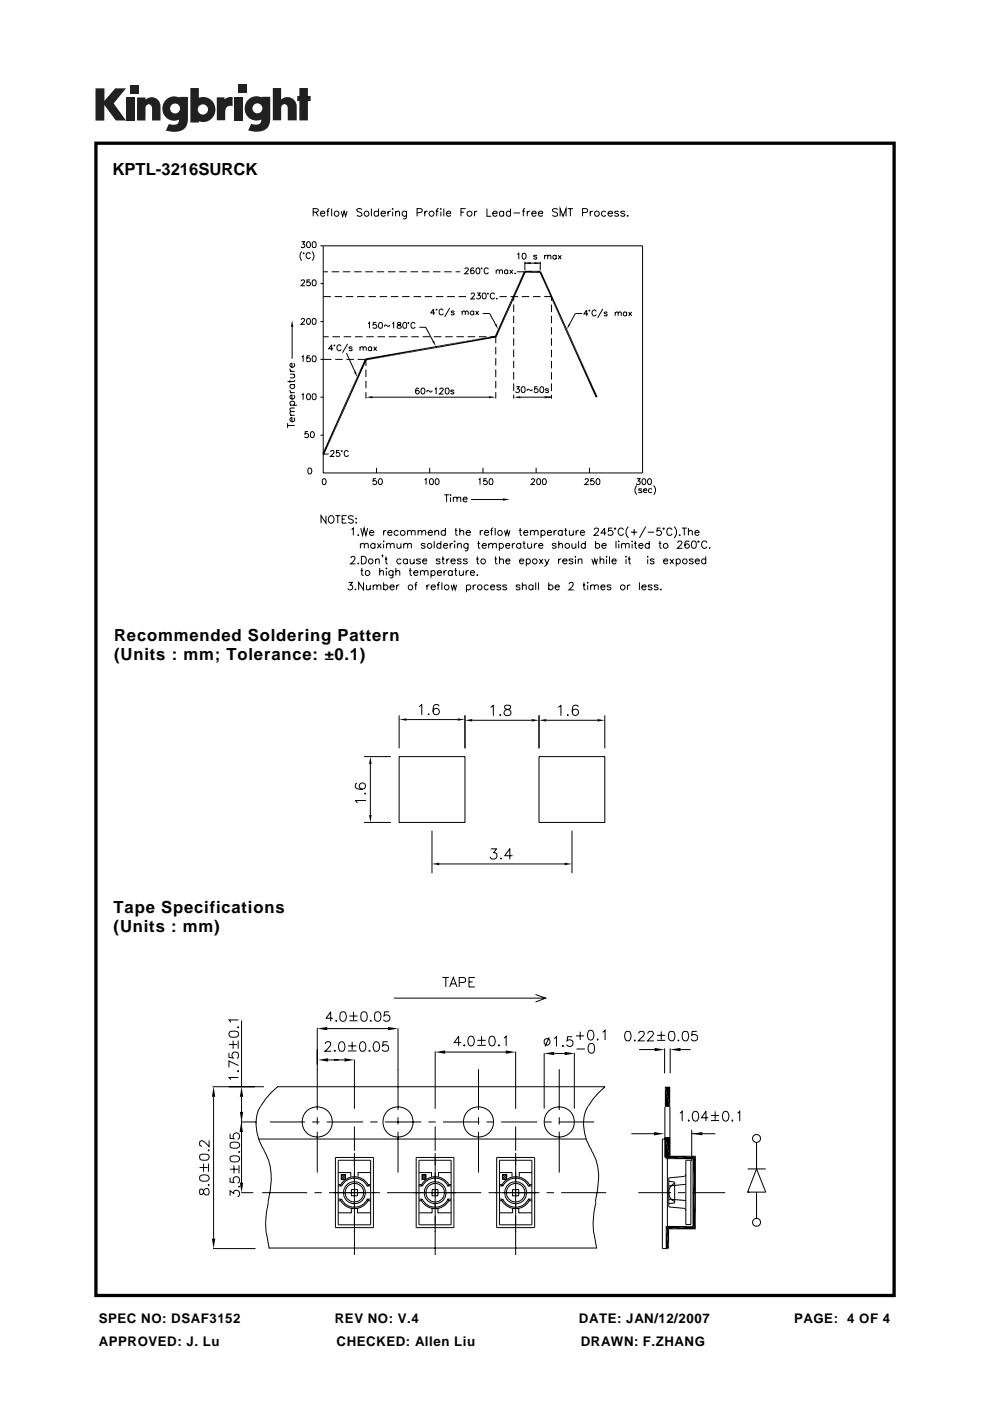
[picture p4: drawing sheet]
<svg xmlns="http://www.w3.org/2000/svg" width="210mm" height="297mm" viewBox="0 0 210 297" stroke-linecap="round" stroke-linejoin="round" font-family="sans-serif">
<defs><g id="words">
<g font-size="3.5">
<text x="23.9" y="37.1">KPTL-3216SURCK</text>
<text x="24.2" y="135.8">Recommended Soldering Pattern</text>
<text x="24.2" y="139.8">(Units : mm; Tolerance: ±0.1)</text>
<text x="24.1" y="193.6">Tape Specifications</text>
<text x="24.1" y="197.7">(Units : mm)</text>
</g>
<g font-size="2.8">
<text x="21" y="280.5">SPEC NO: DSAF3152</text>
<text x="71" y="280.5">REV NO: V.4</text>
<text x="122.8" y="280.5">DATE: JAN/12/2007</text>
<text x="168.4" y="280.5">PAGE: 4 OF 4</text>
<text x="21" y="285.3">APPROVED: J. Lu</text>
<text x="71.4" y="285.3">CHECKED: Allen Liu</text>
<text x="123.2" y="285.3">DRAWN: F.ZHANG</text>
</g>
</g></defs>
<path d="M20 30v245h170v-245zM20.7 30.7h168.6v243.6h-168.6z" fill="#000"/>
<g fill="#231f20">
<path d="M20.3 18.7h1.8v2.7l2.3-2.7h2.3l-2.6 3.2 2.6 3.6h-2.1l-2.5-3.3v3.4h-1.8z"/>
<path d="M26.7 20.7h1.8v4.8h-1.8z"/>
<path d="M49.7 20.6h1.8v4.9h-1.8z"/>
<path d="M27.7 18h1.8v1.8h-1.8z"/>
<path d="M50.6 17.9h1.8v1.8h-1.8z"/>
<path d="M29.1 20.7h1.8v.4a1.9 1.9 0 0 1 2.2-.3 1.9 1.9 0 0 1 .9 2v2.7h-1.7l-.1-2.6a.7 .7 0 0 0-.6-.8 .7 .7 0 0 0-.7 .8v2.6h-1.8z"/>
<path d="M46 20.6h1.6v.5a2.03 2.03 0 0 1 1.7-.5v1.9h-.2a1.12 1.12 0 0 0-1.3 1.3v1.7h-1.8z"/>
<path d="M57.9 18.7h1.7v2.4a1.98 1.98 0 0 1 2.3-.3 1.98 1.98 0 0 1 1 2v2.7h-1.9v-2.6a.7 .7 0 0 0-.7-.8 .7 .7 0 0 0-.7 .8v2.6h-1.7z"/>
<path d="M63.5 18.7h1.8v1.6h.6v1.1h-.6v4.1h-1.8v-4.1h-.4v-1.1h.4z"/>
<path d="M40.4 18.7v7.3h1.8v-.3a2.63 2.63 0 0 0 3.5-2.5 2.63 2.63 0 0 0-3.5-2.5v-2zM41.9 23.2a1.1 1.1 0 0 1 2.2 0 1.1 1.1 0 0 1-2.2 0z"/>
<path d="M35.4 21a2.56 2.56 0 0 0-.6 3.3 2.56 2.56 0 0 0 3.2 1.1 1.09 1.09 0 0 1-1.5 1l-.7-.1-.6 1.4a5.3 5.3 0 0 0 3.7-.2 2.68 2.68 0 0 0 1-2.4v-4.5h-1.9v.1l-.8-.2a2.45 2.45 0 0 0-1.8 .5zM36.1 23a1.05 1.05 0 0 1 2.1 0 1.05 1.05 0 0 1-2.1 0z"/>
<path d="M52.8 21a2.56 2.56 0 0 0-.6 3.3 2.56 2.56 0 0 0 3.2 1 1.09 1.09 0 0 1-1.5 1.1l-.6-.1-.7 1.4a5.3 5.3 0 0 0 3.8-.3 2.68 2.68 0 0 0 .9-2.4v-4.5h-1.8v.2l-.8-.3a2.45 2.45 0 0 0-1.9 .6zM53.5 23a1.05 1.05 0 0 1 2.1 0 1.05 1.05 0 0 1-2.1 0z"/>
</g>
<g fill="none" stroke="#000" stroke-width=".21">
<path d="M63.9 59.6l.1-.2 .4-.1 .2 .4-.8 .9h.9M64 51.2h.6l-.3 .5a.41 .41 0 0 1 .2 .7 .41 .41 0 0 1-.7-.1M64 53.3a1.28 1.28 0 0 0 0 1.9M64.3 53.7h.2v.1zM65.2 51.3a.36 .36 0 0 1 .6 .2l-.1 1a.62 .62 0 0 1-.7-.4 .62 .62 0 0 1 .2-.8zM65.8 59.3h-.7v.6a.44 .44 0 0 1 .7 0 .44 .44 0 0 1-.2 .7 .44 .44 0 0 1-.6-.3M65.8 53.9l-.1-.3a.59 .59 0 0 0-.8 .6 .59 .59 0 0 0 .8 .5l.1-.2M66.2 53.3a1.28 1.28 0 0 1 0 1.9M66.4 51.3a.41 .41 0 0 1 .6 .2v.8l-.1 .2h-.5l-.2-.5zM66.4 59.4l.3-.1a.71 .71 0 0 1 0 1.3h-.1a.82 .82 0 0 1-.2-1.2zM66.4 45l1-.1v-.5l-1-.2v1.7M67 45l.5 .9"/>
<path d="M68 45.2h.9v-.1a.5 .5 0 0 0-.8-.1 .5 .5 0 0 0 0 .7 .5 .5 0 0 0 .8-.1M68 52.1h68.3v48.2h-67.7v-48.2M68.6 57.6h1M69.3 44.8h.5M69.9 44.2l-.3 .1-.1 .2v1.4M70.3 44.2v1.7M70.3 57.6h1.6M72.4 44.8l.3 1.1 .3-1.1 .3 1.1 .3-1.1M72.7 57.6h1.6M75.1 57.6h1.6M76.8 44.4a.76 .76 0 0 0-1.1 0 .64 .64 0 0 0 .7 .6l.3 .2 .1 .4a.68 .68 0 0 1-1.1 0M77.5 57.6h1.6"/>
<path d="M78.8 44.2v1.7M79.9 57.6h1.6M80.3 45l-.5-.2a.54 .54 0 0 0-.5 .5 .54 .54 0 0 0 .6 .5l.4-.2M80.3 44.2v1.7M80.8 45.2h.9v-.3a.54 .54 0 0 0-.8 .1v.7l.6 .1 .2-.2M82.3 44.8v1.1M82.3 57.6h1.6M82.9 44.8a.51 .51 0 0 0-.6 .4M83.3 44.2v.2zM83.3 44.9v1M83.9 45.1l.4-.3 .4 .1v1M83.9 44.8v1.1"/>
<path d="M84.7 57.6h1.5M86.2 44.8v1.4l-.3 .2-.4-.1M86.2 45a.52 .52 0 0 0-.8-.1 .52 .52 0 0 0 0 .8 .52 .52 0 0 0 .8-.1M87.1 57.6h1.6M88.5 45.1h.3a.56 .56 0 0 0 .7-.6l-.3-.3h-.7v1.7M89.5 57.6h1.5M90.1 44.8v1.1M90.7 44.8l-.4 .1-.2 .3M91.8 57.6h1.6M92.4 44.8h.6M93.1 44.2l-.4 .1-.1 .2v1.4M93.5 44.2v.2z"/>
<path d="M93.5 44.9v1M94.1 44.2v1.7M94.2 57.6h1.6M94.7 45.2h.9a.46 .46 0 0 0-.5-.5 .46 .46 0 0 0-.4 .5v.2a.49 .49 0 0 0 .4 .5 .49 .49 0 0 0 .5-.3M96.6 57.6h1M97.8 45h.6M98.6 57.1l.3-.3h.2l.3 .4-.8 .8h.8M98.8 44.2h-1v1.7M100.5 57v-.1a.41 .41 0 0 0-.6 .1v.9a.4 .4 0 0 0 .6 .1 .4 .4 0 0 0-.1-.7 .4 .4 0 0 0-.6 .3M100.6 44.8v1.1M101.1 56.9a.36 .36 0 0 1 .6 .1l-.1 1a.62 .62 0 0 1-.7-.4 .62 .62 0 0 1 .2-.7zM101.2 44.8a.5 .5 0 0 0-.6 .4"/>
<path d="M102.1 56.9h.1v.1zM103.3 44.2v1.7h.9M103.6 57.1l-.1-.1a.59 .59 0 0 0-.9 .3 .59 .59 0 0 0 .7 .7l.3-.2M104.5 45.2h.9a.53 .53 0 0 0-.6-.3 .53 .53 0 0 0-.4 .6 .53 .53 0 0 0 .7 .4l.3-.3M105.2 57.5l.3-.3 .4 .1v.7M105.2 57.2v.8M105.9 57.5l.5-.3 .2 .3v.5M106.8 45l-.4-.2a.54 .54 0 0 0-.5 .5 .54 .54 0 0 0 .5 .6l.4-.3M106.8 44.8v1.1M107.7 57.4l-.2-.2-.5 .2a.42 .42 0 0 0 .1 .6 .42 .42 0 0 0 .6-.1M107.7 57.2v.8M108.1 57.2l.7 .8"/>
<path d="M108.3 45a.54 .54 0 0 0-.9 .2 .54 .54 0 0 0 .6 .6l.3-.2M108.3 44.2v1.7M108.8 57.2l-.7 .8M108.9 45.1h1.4M109.2 57.9v.1zM109.6 57.6h1.7M109.7 53.9l.3-.2v1.3M110.8 44.8h.5M110.9 53.7a.62 .62 0 0 1 .8 .5 .62 .62 0 0 1-.5 .8h-.1a.85 .85 0 0 1-.2-1.3zM111.3 55.8h3.3M111.3 55.5v1.8M111.4 44.2l-.3 .1-.1 .2v1.4"/>
<path d="M111.8 44.8v1.1M112.5 44.8l-.4 .1-.3 .3M112.8 45.2h.9a.46 .46 0 0 0-.4-.5 .46 .46 0 0 0-.5 .5v.2a.49 .49 0 0 0 .4 .5 .49 .49 0 0 0 .5-.3M113.8 54.3l-.2-.2-.4 .2 .6 .3v.3l-.4 .1-.2-.3M114.2 45.2h.9v-.1a.5 .5 0 0 0-.8-.1 .5 .5 0 0 0 0 .7 .5 .5 0 0 0 .8-.1M114.6 55.5v1.8M115.5 54.3l.3-.2 .3 .1 .1 .8M115.5 54.1v.9M116.2 54.3l.3-.2 .3 .1v.8M118 54.3a.39 .39 0 0 0-.6-.1 .39 .39 0 0 0 0 .6 .39 .39 0 0 0 .6-.1M118 54.1v.9M118.3 44.4l-.4-.2a.51 .51 0 0 0-.7 .4l.1 .3 .8 .2 .2 .5a.68 .68 0 0 1-1.1 0"/>
<path d="M118.4 54.1l.7 .9M118.8 45.9v-1.7l.6 1.7 .7-1.7v1.7M119.1 54.1l-.7 .9M120.4 44.2h1.1M121 44.2v1.7M123.6 45.1l.9-.1 .1-.2v-.4l-1-.2v1.7M125.2 44.8v1.1M125.8 44.8a.5 .5 0 0 0-.6 .4M128.5 45a.52 .52 0 0 0-.8-.1 .52 .52 0 0 0 0 .8 .52 .52 0 0 0 .8-.1M128.9 45.2h1a.53 .53 0 0 0-.7-.3 .53 .53 0 0 0-.3 .6 .53 .53 0 0 0 .7 .4l.3-.3M131.2 45a.5 .5 0 0 0-.8 0l.2 .2 .5 .2 .1 .2a.46 .46 0 0 1-.4 .3 .46 .46 0 0 1-.4-.3M132.5 45l-.3-.2-.5 .2v.1l.8 .3v.2a.5 .5 0 0 1-.8 0"/>
<path d="M133.1 45.8h.1zM61.5 78.2l.1 .3 .3 .2M61.5 79.3h1M61.5 78.7h1M62 69.3v6.8M62.2 79.3l.3 .4-.1 .3-.9 .1M62.3 77l.2 .5-.4 .4-.4-.1-.2-.5 .4-.3v.9M63.9 67.8l.2-.3h.3l.2 .4-.8 .9h.9M64 75.7l.3-.3v1.3M65.2 67.6a.36 .36 0 0 1 .6 .2v.3a.52 .52 0 0 1-.4 .7l-.2-.1-.2-.5zM65.8 75.4h-.7v.6a.44 .44 0 0 1 .7 0 .44 .44 0 0 1-.2 .7 .44 .44 0 0 1-.6-.3M66.4 67.6a.41 .41 0 0 1 .6 .2l.1 .3a.52 .52 0 0 1-.5 .7 .78 .78 0 0 1-.2-1.2z"/>
<path d="M66.4 75.5l.3-.1a.71 .71 0 0 1 0 1.3h-.1a.82 .82 0 0 1-.2-1.2zM68 76.2h2.3M68 68.2h.6M68 60.1h.6M68.6 71.4h1.1M68.6 62.9h1.6M70.5 71.4h1.6M70.6 73.9h-.9l.6-.8v1.3M70.8 73.2h.2v.1zM71 62.9h1.6M71.1 76.2h1.6M72.4 73.4l-.3-.3a.61 .61 0 0 0-.7 .7 .61 .61 0 0 0 .8 .5l.2-.2"/>
<path d="M72.9 71.4h1.6M73.4 62.9h1.5M73.5 76.2h1.6M73.5 74.9l1.8 3.9M73.7 72.9l-1.1 1.9M74.7 73.7l-.3-.2-.4 .2 .6 .3v.3l-.3 .1-.3-.2M75.3 71.4h1.6M75.7 62.9h1.6M75.9 76.2h1.7v1.4M76.4 73.8l.3-.3 .3 .1v.8M76.4 73.5v.9M77 73.8l.3-.3 .3 .1 .1 .8"/>
<path d="M77.6 78.4v1.6M77.7 71.4h1.6M78.1 68.6l.3-.2v1.2M78.2 62.9h1.5M78.8 73.7a.39 .39 0 0 0-.6 0 .39 .39 0 0 0 0 .6 .39 .39 0 0 0 .6-.1M78.8 73.5v.9M79.2 73.5l.7 .9M79.8 68.4h-.6v.5a.45 .45 0 0 1 .6 0 .45 .45 0 0 1 0 .6 .45 .45 0 0 1-.7-.1M79.9 73.5l-.7 .9M80.1 71.4h1.6M80.4 68.4a.4 .4 0 0 1 .7 .2v.5l-.2 .5a.63 .63 0 0 1-.7-.4 .63 .63 0 0 1 .2-.8zM80.5 62.9h1.6"/>
<path d="M82.5 71.4h1.6M82.6 68.9v.2l-.3 .1-.6-.3-.2 .4M82.9 62.9h1.6M83.2 68.6l.3-.2v1.2M84.4 68.4l-.1 .2 .2 .3a.5 .5 0 0 1 .5 .6h-.7v-.4l.7-.5-.2-.2zM84.9 71.4h1.6M85.3 62.9h1.6M85.6 68.4a.36 .36 0 0 1 .6 .2v.5l-.1 .5a.62 .62 0 0 1-.7-.4 .62 .62 0 0 1 .2-.8zM86.5 68.4h.2v.2zM87.3 71.4h1.5M87.7 62.9h1.6M88 68.6l-.2-.2a.61 .61 0 0 0-.7 .6 .61 .61 0 0 0 .8 .6l.1-.3"/>
<path d="M89 69.4h1.3l1.5 2.9M89.6 71.4h1.6M90.1 62.9h1.6M92 71.4h1.6M92.3 66.3h-.9l.6-.8v1.3M92.5 62.9h1.6M92.5 65.6h.2l-.1 .1zM94 65.8l-.2-.3a.61 .61 0 0 0-.7 .7 .61 .61 0 0 0 .7 .5l.2-.2M94.4 71.4h1.6M94.8 62.9h1.7M95.4 65.3l-1.1 1.9M96.3 66.1l-.2-.2-.4 .2 .6 .3v.3l-.4 .1-.2-.2"/>
<path d="M96.8 71.4h1.6M97.3 62.9h1.6M98 66.2l.3-.3 .3 .1 .1 .8M98 65.9v.9M98.7 66.2l.3-.3 .3 .1v.8M99.2 71.4h1.6M99.9 62.4l.2-.2h.4a.96 .96 0 0 1-.6 1.2h.8M100.5 66.1l-.4-.2-.4 .4 .2 .4 .3 .1 .3-.2M100.5 65.9v.9M100.9 65.9l.6 .9M101.2 62.1h.7l-.4 .5a.43 .43 0 0 1 .4 .4 .43 .43 0 0 1-.3 .4 .43 .43 0 0 1-.5-.3M101.5 65.9l-.6 .9"/>
<path d="M101.6 71.4h1.6M102.4 66.5h1.5l1.2 2.2M102.4 62.2a.62 .62 0 0 1 .8 .4 .62 .62 0 0 1-.5 .8 .82 .82 0 0 1-.3-1.2zM103.4 62.2h.2l-.1 .1zM104 71.4h1.2v1.4M104.9 62.4a.48 .48 0 0 0-.5-.3 .48 .48 0 0 0-.4 .5v.3a.52 .52 0 0 0 .6 .5l.3-.3M105.2 73.6v1.6M105.2 75.9v1.6M105.2 78.3v1.7M105.3 63.3h.1zM105.9 62.9h1.6M108.3 62.9h1.6"/>
<path d="M109 62.9v.9M109 64.6v1.5M109 66.9v1.6M109 69.3v1.6M109 71.7v1.6M109 74.1v1.6M109 76.5v1.6M109 78.9v1.6M110.7 62.9h1.6M113 62.9h1.6M115.4 62.9h1.6M117 62.9v.9"/>
<path d="M117 64.6v1.6M117 67v1.6M117 69.4v1.5M117 71.7v1.6M117 74.2v1.5M117 76.5v1.6M117 78.9v1.6M123.5 66.5h-1.5l-1.2 2.2M124.7 66.6h-.8l.5-.9v1.3M124.9 65.8h.2v.1zM126.5 66l-.3-.2a.62 .62 0 0 0-.7 .5 .62 .62 0 0 0 .6 .7l.4-.3M127.9 65.5l-1.1 1.9"/>
<path d="M128.8 66.3l-.2-.2-.4 .1v.2l.4 .2 .2 .2-.2 .2-.4-.2M130.5 66.4l.3-.3 .3 .1v.8M130.5 66.1v.9M131.1 66.4l.3-.3 .3 .1 .1 .8M132.9 66.3a.39 .39 0 0 0-.6 0 .39 .39 0 0 0 0 .6 .39 .39 0 0 0 .6-.1M132.9 66.1v.9M133.3 66.1l.7 .9M134 66.1l-.7 .9M61 90.2h1.5M61 89.7v1M61.5 82.7l.2 .5h.2M61.5 88h1"/>
<path d="M61.5 85.9h1.5M61.5 83.2h1M61.5 81.5h1M61.5 80.6v.5M61.7 85.9l-.2-.4 .1-.3 .2-.1 .6 .1 .1 .3-.2 .4M61.7 81.5a.49 .49 0 0 0-.1 .8 .49 .49 0 0 0 .8 0 .49 .49 0 0 0-.1-.8M62.3 88.5a.48 .48 0 0 1 .1 .8 .48 .48 0 0 1-.7 0 .48 .48 0 0 1 .1-.8h.1v.9M62.3 83.7a.48 .48 0 0 1 .1 .8 .48 .48 0 0 1-.7 0 .48 .48 0 0 1 .1-.8h.1v.9M62.5 87.3h-.9l-.1 .4 .3 .3M62.5 86.5h-.9l-.1 .4 .3 .4M62.5 80.5l-.1 .3-.2 .1h-1.2M64 83.7l.3-.2v1.3"/>
<path d="M65.2 83.5h.3a.69 .69 0 0 1 .3 .7 .69 .69 0 0 1-.4 .6l-.4-.6zM65.3 91.5h-.5l-.1 .6a.5 .5 0 0 1 .7 0v.5a.46 .46 0 0 1-.8 0M65.5 99.3a.62 .62 0 0 1 .7 .4 .62 .62 0 0 1-.4 .8l-.3-.1-.2-.2zM66 91.6a.36 .36 0 0 1 .6 .2v.8a.37 .37 0 0 1-.4 .2 .37 .37 0 0 1-.3-.2l-.1-.5zM66.4 83.5h.3a.68 .68 0 0 1 .4 .7 .68 .68 0 0 1-.5 .6 .82 .82 0 0 1-.2-1.3zM68 92.3h.6M68 84.2h.6M68.6 96.3h1.1M70.1 95.8l.3-.3h.2l.2 .4-.7 .9h.8M72 95.5h-.6l-.1 .6a.44 .44 0 0 1 .7 0 .44 .44 0 0 1-.1 .6 .44 .44 0 0 1-.6-.1M72.4 95.6h.2l-.1 .1zM73.9 95.8l-.3-.3a.6 .6 0 0 0-.6 .7 .6 .6 0 0 0 .7 .5l.2-.2"/>
<path d="M77.6 80.7v1.6M77.6 83.1v1.4M79 84.2h24.7M79.9 99.2v1.1M88.9 82.5l-.3-.2a.67 .67 0 0 0-.5 .6 .67 .67 0 0 0 .5 .6l.3-.2-.1-.5h-.5l-.2 .3M89.5 82.3a.62 .62 0 0 1 .7 .5 .62 .62 0 0 1-.4 .7h-.2a.85 .85 0 0 1-.1-1.2zM91.1 99.2v1.1M91.6 82.8l-.1 .2-.2 .1-.5-.3-.3 .4M92.2 82.5l.3-.2v1.2M93.3 82.6l.2-.3 .5 .2-.8 1h.9M94.6 82.3a.62 .62 0 0 1 .7 .5 .62 .62 0 0 1-.4 .7h-.1a.85 .85 0 0 1-.2-1.2zM96.3 82.9l-.3-.2-.4 .2 .6 .3v.3h-.4l-.2-.2"/>
<path d="M102.4 99.2v1.1M105.2 80.7v1.6M105.2 83.1v1.4M109 81.3v1.6M109 83.7v.8M109.5 82h.6l-.3 .5a.41 .41 0 0 1 .4 .4 .41 .41 0 0 1-.5 .3l-.3-.2M110.4 84.2h6.6M110.7 82a.62 .62 0 0 1 .8 .5 .62 .62 0 0 1-.5 .7h-.3l-.2-.5zM112.9 82.5l-.2 .3-.7-.3-.2 .4M113.7 99.2v1.1M114 82h-.6v.5a.43 .43 0 0 1 .6 .1 .43 .43 0 0 1-.1 .6 .43 .43 0 0 1-.6-.2M114.7 82a.62 .62 0 0 1 .7 .5 .62 .62 0 0 1-.4 .7h-.2a.85 .85 0 0 1-.1-1.2z"/>
<path d="M116.3 82.6v-.1h-.5v.2l.5 .2v.2l-.2 .1-.4-.1M117 81.3v1.6M117 83.7v.8M125 99.2v1.1M68.5 101.6a.36 .36 0 0 1 .6 .1l.1 .5-.2 .5a.62 .62 0 0 1-.7-.4 .62 .62 0 0 1 .2-.7zM69.1 109.3v1.6l-1-1.6v1.6M69.8 109.6a.7 .7 0 0 1 .9 0 .7 .7 0 0 1 0 1l-.3 .3a.78 .78 0 0 1-.8-.5 .78 .78 0 0 1 .2-.8zM71.1 109.3h1.1M71.6 109.3v1.6M72.6 110.1h.5M73.5 109.3h-.9v1.6h.9M74.4 118.3a.44 .44 0 0 1 .4-.4 .44 .44 0 0 1 .5 .4l-.3 .7-.6 .6h1"/>
<path d="M74.6 112.3l.3-.3v1.5M74.9 109.6a.58 .58 0 0 0-.5-.3 .58 .58 0 0 0-.5 .4l.3 .3 .5 .2 .3 .4-.4 .3-.7-.2M75.5 109.9v.1zM75.5 110.7v.2zM75.9 113.5h.2zM75.9 119.5h.2zM76.4 115.5l.4-.3 .4 .1 .1 1M76.4 115.2v1.1M76.5 112l.4 1.5 .3-1.5 .4 1.5 .4-1.5M76.7 118a.84 .84 0 0 1 1 .5 .84 .84 0 0 1-.5 1.1h-.5zM77.3 115.5l.2-.2a.37 .37 0 0 1 .6 .2v.8M78.4 112.9h.9l-.2-.4a.43 .43 0 0 0-.7 .2v.3l.3 .5 .6-.2"/>
<path d="M79.5 115.5a.51 .51 0 0 0-.7-.1 .51 .51 0 0 0 0 .7 .51 .51 0 0 0 .7-.1M79.5 115.2v1.1M79.7 118.8l.2-.2h.5v1M79.7 118.5v1.1M79.8 101.5h-.6l-.1 .5 .3-.1a.43 .43 0 0 1 .5 .3 .43 .43 0 0 1-.3 .5 .43 .43 0 0 1-.5-.2M80 115.2l.9 1.1M80.4 101.6a.36 .36 0 0 1 .6 .1l.1 .5-.2 .5a.62 .62 0 0 1-.7-.4 .62 .62 0 0 1 .2-.7zM80.9 115.2l-.9 1.1M81.2 117.8h-.2h.2l-.2 .3M81.3 114.8h.1zM81.4 112.5v1M81.4 115.3v1"/>
<path d="M81.7 118.5h.5M81.9 118v1.2l.1 .3 .2 .1M82 112.5a.5 .5 0 0 0-.6 .4M82 115.5l.4-.3 .3 .1 .1 1M82 115.2v1.1M82.2 112.9h.9a.48 .48 0 0 0-.7-.4 .48 .48 0 0 0-.1 .8l.3 .2 .5-.2M82.8 115.5l.4-.3 .3 .1 .1 1M84.2 115.2l.1 1 .4 .1 .3-.3M84.5 112.7l-.5-.2-.3 .1-.1 .5a.5 .5 0 0 0 .4 .4 .5 .5 0 0 0 .5-.2M85 115.2v1.1M85.1 118.7a.51 .51 0 0 0-.8-.1 .51 .51 0 0 0 0 .8 .51 .51 0 0 0 .8-.1M85.6 115.5l.2-.2a.37 .37 0 0 1 .7 .2v.8"/>
<path d="M85.6 115.2v1.1M86.4 112.8l.4-.3h.4l.1 1M86.4 118.7a.49 .49 0 0 0-.7-.1 .49 .49 0 0 0 0 .8 .49 .49 0 0 0 .7-.1M86.4 112.5v1M86.4 118.5v1.1M86.5 115.5l.3-.3 .4 .1 .1 1M87 118.5l.1 1 .4 .1 .3-.4M87.3 112.8l.3-.3h.4v1M87.8 118.5v1.1M88.7 112.8l.3-.3h.4l.1 1M88.7 112.5v1M89.2 118.7l-.3-.2-.5 .1-.1 .1 .8 .4 .1 .2a.46 .46 0 0 1-.4 .3 .46 .46 0 0 1-.5-.3"/>
<path d="M89.5 112.8l.3-.3h.4l.1 1M89.6 118.9h.9a.49 .49 0 0 0-.8-.3 .49 .49 0 0 0 .1 .9 .43 .43 0 0 0 .7-.2M90.1 101.7l.3-.2v1.2M90.2 115.5a.38 .38 0 0 0-.5-.3 .38 .38 0 0 0-.3 .4l.7 .2 .1 .2a.5 .5 0 0 1-.9 0M90.8 112.9h.9l-.2-.4a.43 .43 0 0 0-.6 .2l-.1 .3 .3 .5 .6-.2M91.3 101.6a.41 .41 0 0 1 .6 .1v.3a.52 .52 0 0 1-.4 .7 .78 .78 0 0 1-.2-1.1zM92.1 114.7v1.6M92.2 112.8l.4-.3h.4l.1 1M92.2 112.5v1M92.5 101.6a.36 .36 0 0 1 .6 .1v.5l-.2 .5a.62 .62 0 0 1-.7-.4 .62 .62 0 0 1 .3-.7zM93.3 118.7l-.2-.2-.5 .1-.1 .1 .8 .4v.2a.46 .46 0 0 1-.4 .3 .46 .46 0 0 1-.4-.3M93.5 115.5l-.5-.3-.4 .5 .3 .5 .3 .1 .3-.3"/>
<path d="M93.5 114.7v1.6M93.7 118.5h.6M93.9 118v1.2l.1 .3 .3 .1M94.1 115.7h.8a.48 .48 0 0 0-.7-.4 .48 .48 0 0 0-.1 .7l.3 .3 .5-.3M94.2 104.9h1M94.5 112.7a.51 .51 0 0 0-.8-.1 .51 .51 0 0 0 0 .8 .51 .51 0 0 0 .8-.1M94.5 112v1.5M94.7 104.9v1.5M94.8 118.5v1.1M95.3 118.5a.44 .44 0 0 0-.5 .4M95.5 104.9h.1zM95.5 115.2v1.1"/>
<path d="M95.6 105.4v1M95.6 118.9h1a.52 .52 0 0 0-.6-.4 .52 .52 0 0 0-.5 .6 .52 .52 0 0 0 .5 .5l.6-.3M96.1 115.2a.5 .5 0 0 0-.6 .5M96.1 105.7l.2-.3h.6v1M96.1 105.4v1M96.3 114.8h.2zM96.4 115.3v1M96.5 112.5h.5M96.7 112v1.2l.1 .3h.3M96.9 105.7l.2-.3h.5l.1 1M97 115.5l.4-.3 .4 .1 .1 1M97 115.2v1.1"/>
<path d="M97.5 112.8l.4-.3h.4l.1 1M97.5 112v1.5M97.8 118.7l-.3-.2-.4 .1-.1 .1 .7 .4 .1 .2a.43 .43 0 0 1-.4 .3 .43 .43 0 0 1-.4-.3M98.2 105.8h.9v-.1a.46 .46 0 0 0-.7-.1 .46 .46 0 0 0 0 .7 .46 .46 0 0 0 .7-.1M98.9 112.9h.9l-.2-.4a.43 .43 0 0 0-.7 .2l-.1 .3 .4 .5 .6-.2M99.1 118.7l-.3-.2-.4 .1-.1 .1 .7 .4 .1 .2a.47 .47 0 0 1-.4 .3 .47 .47 0 0 1-.4-.3M99.3 115.2l-.1 1.4-.2 .2-.4-.1M99.3 115.5a.51 .51 0 0 0-.8-.1 .51 .51 0 0 0 0 .7 .51 .51 0 0 0 .8-.1M99.9 105.9h6.8M101 118.5h.6M101.2 118v1.2l.1 .3 .3 .1M101.3 115.2h.5"/>
<path d="M101.5 114.7v1.3l.1 .2 .3 .1M101.5 101.7l.3-.2v1.2M101.9 112.5v1M102.2 115.7h1a.5 .5 0 0 0-.8-.4 .5 .5 0 0 0 .1 .9l.4 .1 .3-.3M102.4 112.5a.5 .5 0 0 0-.5 .4M102.7 112.9h1l-.2-.4a.43 .43 0 0 0-.7 .2v.6l.6 .2 .3-.2M103.2 101.5h-.5l-.1 .5a.44 .44 0 0 1 .7 0 .44 .44 0 0 1-.1 .7 .44 .44 0 0 1-.7-.2M103.7 115.5l.3-.3 .4 .1 .1 1M103.7 115.2v1.1M103.9 101.6a.6 .6 0 0 1 .7 .4 .6 .6 0 0 1-.5 .7l-.3-.2-.1-.5zM104 112.5h.5M104.5 115.5l.4-.3 .3 .1 .1 1"/>
<path d="M104.6 112h-.3l-.1 .3v1.2M104.9 118.5h.5M105 112v1.5M105.1 118v1.2l.1 .3 .3 .1M105.9 115.5l.5-.3 .4 .5-.3 .5-.3 .1-.3-.3M105.9 115.2v1.6M105.9 118.8a.57 .57 0 0 1 .8-.2l.1 1M105.9 118v1.6M107 112.5l.3 1 .3-1 .3 1 .3-1M107.2 115.7h.9a.48 .48 0 0 0-.7-.4 .48 .48 0 0 0-.1 .7l.3 .3 .5-.3M107.3 118.9h.9a.5 .5 0 0 0-.8-.3 .5 .5 0 0 0 .1 .9 .43 .43 0 0 0 .7-.2M108.7 115.2v1.1"/>
<path d="M109.2 115.2a.5 .5 0 0 0-.5 .5M110.1 112.5h.5M110.2 118.9h.9a.5 .5 0 0 0-.8-.3 .5 .5 0 0 0 .1 .9 .43 .43 0 0 0 .7-.2M110.3 112v1.2l.1 .3h.3M110.5 115.5a.51 .51 0 0 0-.8-.1 .51 .51 0 0 0 0 .7 .51 .51 0 0 0 .8-.1M110.5 115.2v1.1M110.9 115.2h.5M111.1 112.9h.9a.48 .48 0 0 0-.7-.4 .48 .48 0 0 0-.1 .8l.3 .2 .5-.2M111.1 114.7v1.3l.1 .2 .3 .1M111.6 118.7l.1-.1a.5 .5 0 0 1 .7 .1 .5 .5 0 0 1-.1 .7 .5 .5 0 0 1-.7-.1M111.6 118.5v1.6M111.9 115.2v.8a.37 .37 0 0 0 .6 .2l.3-.2"/>
<path d="M112.5 112.8l.4-.3h.4v1M112.5 112.5v1M112.7 101.8l.2-.3h.3l.2 .4-.8 .8h.9M112.8 115.2v1.1M113.3 112.8l.4-.3h.3l.1 1M113.3 115.2v1.1M114 115.2l-.4 .1-.3 .4M114 101.6a.41 .41 0 0 1 .6 .1l.1 .3a.52 .52 0 0 1-.5 .7 .78 .78 0 0 1-.2-1.1zM114.3 115.7h.8a.48 .48 0 0 0-.7-.4 .48 .48 0 0 0-.1 .7l.3 .3 .5-.3M114.4 118.5l.8 1.1M114.8 112.7l.2-.2 .5 .1a.59 .59 0 0 1-.1 .9h-.5l-.1-.2M114.8 112.5v1.5"/>
<path d="M115.2 118.5l-.8 1.1M115.2 101.6a.36 .36 0 0 1 .6 .1l.1 .5-.2 .5a.62 .62 0 0 1-.7-.4 .62 .62 0 0 1 .2-.7zM115.5 118.5l.5 1.1 .5-1.1M116 119.6l-.3 .4-.2 .1M116.1 112.9h.9l-.1-.3-.5-.1a.59 .59 0 0 0-.1 1h.5l.2-.2M117.5 112.5v1M118 115.5a.38 .38 0 0 0-.5-.3 .38 .38 0 0 0-.3 .4l.7 .2 .1 .2a.5 .5 0 0 1-.9 0M118.1 112.5a.5 .5 0 0 0-.6 .4M118.5 118.5v1.1M118.5 115.5l.3-.3 .4 .1 .1 1M118.5 114.7v1.6M119.1 118.5a.44 .44 0 0 0-.6 .4"/>
<path d="M119.3 112.7l-.3-.2-.5 .1a.59 .59 0 0 0 .1 .9h.5l.2-.2M119.3 112.5v1M119.3 118.9h1a.52 .52 0 0 0-.6-.4 .52 .52 0 0 0-.5 .6 .52 .52 0 0 0 .5 .5l.6-.3M119.7 112.5h.6M120 112v1.5h.3M120.8 112.5v1h.5l.3-.3M121.3 115.2v.8a.37 .37 0 0 0 .6 .2l.2-.2M121.5 118.7l-.3-.2-.4 .1-.1 .1 .7 .4 .1 .2a.46 .46 0 0 1-.4 .3 .46 .46 0 0 1-.4-.3M121.6 112.5v1M122.1 118v.1zM122.1 118.6v1M122.1 115.2v1.1"/>
<path d="M122.2 112.5v1M122.6 118.8a.57 .57 0 0 1 .8-.2v1M122.6 118.5v1.1M122.7 114.7v1.6M122.8 112.5a.5 .5 0 0 0-.6 .4M123.1 112.9h.9l-.2-.4a.43 .43 0 0 0-.7 .2l.1 .7 .5 .1 .3-.2M124.1 101.8l.2-.3h.3l.2 .4-.8 .8h.9M124.1 115.5l-.4-.3-.4 .5 .3 .5 .3 .1 .2-.3M124.1 114.7v1.6M125.5 118.5l.4 1.1 .2-1.1 .3 1.1 .3-1.1M125.9 101.5h-.5l-.1 .5 .2-.1a.43 .43 0 0 1 .5 .3 .43 .43 0 0 1-.2 .5 .43 .43 0 0 1-.6-.2M126.1 112.3l.3-.3 .5 .1v.2l-.2 .5-.7 .7h1"/>
<path d="M126.3 115.5a.49 .49 0 0 1 .7-.1 .49 .49 0 0 1 0 .7 .49 .49 0 0 1-.7-.1M126.3 114.7v1.6M126.6 101.6a.36 .36 0 0 1 .6 .1v.3a.52 .52 0 0 1-.4 .7h-.2l-.2-.5zM127.3 118.8l.2-.2h.5l.1 1M127.3 118v1.6M127.7 115.7h.9a.5 .5 0 0 0-.8-.4 .5 .5 0 0 0 .1 .9l.3 .1 .4-.3M128.6 113h-1.1l.7-1v1.5M128.7 118v.1zM128.7 118.6v1M129.3 118v1.6M129.8 118.9h.9a.52 .52 0 0 0-.6-.4 .52 .52 0 0 0-.4 .6 .52 .52 0 0 0 .5 .5l.5-.3M129.9 112h-.8l-.1 .6a.57 .57 0 0 1 .9-.1 .57 .57 0 0 1-.1 .9 .57 .57 0 0 1-.8-.2"/>
<path d="M130.3 112h.3v.1l-.3 .1zM130.7 114.7v1.6M131.2 114.8h.1zM131.2 115.3v1M131.8 115.5l.2-.2a.37 .37 0 0 1 .7 .2v.8M131.8 115.2v1.1M132.2 112.3l-.2-.3a.72 .72 0 0 0-.9 .8 .72 .72 0 0 0 1 .6l.1-.3M132.7 115.5l.3-.3 .4 .1 .1 1M132.8 118v.1zM132.8 118.6v1M133.2 118.5h.5M133.3 111.7a1.65 1.65 0 0 0 0 2.3"/>
<path d="M133.5 118v1.2v.3l.3 .1M133.8 112.8h1.4M134 114.8h.1zM134.1 115.3v1M134.5 115.2h.5M134.5 112.2v1.3M134.7 114.7v1.3l.1 .2 .3 .1M135.1 102.9a1.32 1.32 0 0 0 0 2M135.1 101.5h.6l-.3 .5a.42 .42 0 0 1 .4 .4 .42 .42 0 0 1-.4 .4 .42 .42 0 0 1-.4-.3M135.5 115.7h.9a.49 .49 0 0 0-.7-.4 .49 .49 0 0 0-.2 .7l.4 .3 .5-.3M136.1 103.8l-.2-.2-.4 .1v.2l.6 .3-.2 .3-.4-.2M136.3 101.6a.36 .36 0 0 1 .6 .1l.1 .5-.2 .5a.62 .62 0 0 1-.7-.4 .62 .62 0 0 1 .2-.7z"/>
<path d="M136.5 103.9h.7a.37 .37 0 0 0-.5-.3 .37 .37 0 0 0-.2 .5l.2 .3 .5-.1M137 111.7l-1.4 2.3M137.4 118v.1zM137.4 112.8h1.3M137.4 118.6v1M137.5 101.6a.36 .36 0 0 1 .6 .1l.1 .3a.52 .52 0 0 1-.5 .7h-.2l-.2-.5zM137.7 115.5l-.5-.3-.4 .5 .3 .5 .3 .1 .3-.3M137.7 114.7v1.6M138.3 103.8a.4 .4 0 0 0-.6-.1 .4 .4 0 0 0 0 .6 .4 .4 0 0 0 .6 0M138.6 102.9a1.32 1.32 0 0 1 0 2M138.7 118.7v-.1l-.3-.1-.4 .1-.1 .1 .8 .4v.2a.43 .43 0 0 1-.4 .3 .43 .43 0 0 1-.4-.3M139.7 115.2h.6"/>
<path d="M140 114.7v1.3v.2l.3 .1M140.1 112h-.7l-.1 .6a.56 .56 0 0 1 .9 0 .56 .56 0 0 1-.1 .9h-.7l-.1-.3M140.6 112h.3v.1l-.3 .1zM140.8 118.9h.8a.49 .49 0 0 0-.8-.3 .49 .49 0 0 0 .2 .9 .43 .43 0 0 0 .6-.2M142.1 118.5l.8 1.1M142.6 112.3a.58 .58 0 0 0-.7-.4 .58 .58 0 0 0-.5 .6v.4a.58 .58 0 0 0 .5 .6 .58 .58 0 0 0 .7-.4M142.9 118.5l-.8 1.1M143 111.7a1.57 1.57 0 0 1 0 2.3M143.4 118.7a.49 .49 0 0 1 .7-.1 .49 .49 0 0 1 0 .8 .49 .49 0 0 1-.7-.1M143.4 118.5v1.6M143.8 115.1l.1-.3a.52 .52 0 0 1 .7 .2l-.2 .5-.7 .8h1M144.1 113.5h.2z"/>
<path d="M144.6 112h1.1M145.1 112v1.5M146 112.8l.4-.3h.4v1M146 112v1.5M146.1 114.9v-.1a.57 .57 0 0 0-.8 .2v.3a.61 .61 0 0 0 .5 1 .48 .48 0 0 0 .4-.5 .48 .48 0 0 0-.4-.5 .48 .48 0 0 0-.5 .5M146.9 114.8a.57 .57 0 0 1 .7 .2v1a.5 .5 0 0 1-.4 .3 .5 .5 0 0 1-.5-.3 1.23 1.23 0 0 1 .2-1.2zM147 118.7l-.3-.2-.4 .1-.1 .1 .7 .4 .1 .2a.46 .46 0 0 1-.4 .3 .46 .46 0 0 1-.4-.3M147.4 112.9h.9a.49 .49 0 0 0-.7-.4 .49 .49 0 0 0-.2 .8l.4 .2 .5-.2M147.4 118.9h1a.52 .52 0 0 0-.6-.4 .52 .52 0 0 0-.5 .6 .52 .52 0 0 0 .5 .5l.6-.3M148 114.8h.3v.1h-.3zM149.7 118.7a.49 .49 0 0 0-.7-.1 .49 .49 0 0 0 0 .8 .49 .49 0 0 0 .7-.1M149.7 118v1.6"/>
<path d="M149.9 115.1a.58 .58 0 0 0-.6-.4 .58 .58 0 0 0-.5 .6l.1 .6a.54 .54 0 0 0 .5 .4 .54 .54 0 0 0 .5-.4M150.5 116.2h.1zM73.9 123.5h.8l-.4 .6a.52 .52 0 0 1 .5 .4 .52 .52 0 0 1-.4 .6 .52 .52 0 0 1-.6-.4M75.3 125h.2zM76.5 121h.5M76.7 120.4v1.3l.1 .2 .3 .1M77.1 123.5v1.6l-1-1.6v1.6M77.7 124l.1 1 .4 .1 .3-.4M78.5 124v1.1M79.2 124.3l.2-.2h.5v1M79.2 124v1.1M79.9 124.3l.3-.2h.5l.1 1"/>
<path d="M80.5 121.3l.4-.3 .4 .1v.9M80.5 120.4v1.6M81.4 124.2a.51 .51 0 0 1 .7-.1 .51 .51 0 0 1 0 .8 .51 .51 0 0 1-.7-.1M81.4 123.5v1.6M81.9 120.5h.1zM82 121.1v.9M82.7 124.4h.9a.52 .52 0 0 0-.5-.4 .52 .52 0 0 0-.5 .6 .52 .52 0 0 0 .5 .5l.5-.3M83.4 121l-.1 1.4-.6 .1M83.4 121.2l-.4-.2a.51 .51 0 0 0-.5 .5 .51 .51 0 0 0 .5 .5l.4-.2M84 121.3l.2-.2a.37 .37 0 0 1 .6 .2v.7M84 120.4v1.6M84.1 124v1.1"/>
<path d="M84.7 124a.44 .44 0 0 0-.6 .4M86.8 121h.5M87 120.4v1.3l.1 .2 .3 .1M87.8 121.4h.8v-.1a.49 .49 0 0 0-.7-.1 .49 .49 0 0 0 0 .7 .49 .49 0 0 0 .7-.1M87.9 124h.6M88.5 123.5l-.3 .1v1.5M89.2 121.3l.2-.2a.37 .37 0 0 1 .6 .2v.7M89.2 121v1M90 121.3l.4-.3 .3 .1 .1 .9M90.5 124v1.1M91.1 124a.44 .44 0 0 0-.6 .4M91.4 124.4h.9a.5 .5 0 0 0-.8-.3 .5 .5 0 0 0 .1 .9 .48 .48 0 0 0 .7-.2"/>
<path d="M91.4 121.2l.4-.2a.52 .52 0 0 1 .5 .5 .52 .52 0 0 1-.5 .5l-.4-.2M91.4 121v1.5M92.7 124h.5M92.8 121.4h.8l-.2-.4-.6 .2v.4l.3 .4 .5-.2M93.3 123.5l-.3 .1-.1 .2v1.3M93.7 123.5v1.6M94.2 121v1M94.8 121a.5 .5 0 0 0-.6 .4M95.7 124l.3 1.1 .3-1.1 .3 1.1 .3-1.1M95.9 121.2l-.3-.2a.52 .52 0 0 0-.5 .5 .52 .52 0 0 0 .5 .5l.3-.2M95.9 121v1M96.4 121h.5"/>
<path d="M96.6 120.4l.1 1.5 .3 .1M97.4 121l.1 .9 .4 .1 .4-.3M98.3 121v1M98.9 121v1M98.9 124.2l.4-.2a.44 .44 0 0 1 .6 .4l-.1 .3-.4 .4-.5-.3M98.9 124v1.6M99.4 121a.5 .5 0 0 0-.5 .4M99.8 121.4h.8v-.3l-.2-.1-.6 .2v.4l.3 .4 .5-.2M100.4 124v1.1M101 124a.49 .49 0 0 0-.6 .4M101.1 121.9h.2zM103.6 124.2l-.2-.1a.5 .5 0 0 0-.6 .1 .5 .5 0 0 0 .1 .7 .5 .5 0 0 0 .7-.1"/>
<path d="M104 124.4h.9a.5 .5 0 0 0-.8-.3 .5 .5 0 0 0 .1 .9 .43 .43 0 0 0 .7-.2M106.2 124.2l-.3-.2-.5 .1v.1v.2l.7 .2 .1 .2a.46 .46 0 0 1-.4 .3 .46 .46 0 0 1-.4-.3M107.5 124.2l-.3-.2-.5 .1-.1 .1 .1 .2 .7 .2 .1 .2a.46 .46 0 0 1-.5 .3 .46 .46 0 0 1-.4-.3M110.3 124.2l-.3-.2-.5 .1v.1v.2l.7 .2 .1 .2a.46 .46 0 0 1-.4 .3 .46 .46 0 0 1-.4-.3M110.8 124.3l.2-.2h.5l.1 1M110.8 123.5v1.6M113 124.2a.49 .49 0 0 0-.7 0 .49 .49 0 0 0 0 .7 .49 .49 0 0 0 .7-.1M113 124v1.1M113.6 123.5v1.6M114.2 123.5v1.6M116.4 124.2a.51 .51 0 0 1 .7-.1 .51 .51 0 0 1 0 .8 .51 .51 0 0 1-.7-.1M116.4 123.5v1.6"/>
<path d="M117.7 124.4h.9a.52 .52 0 0 0-.5-.4 .52 .52 0 0 0-.5 .6 .52 .52 0 0 0 .5 .5l.5-.3M120.7 123.9l.4-.4 .5 .2v.3l-.3 .5-.7 .6h1.1M123.6 124h.5M123.9 123.5v1.2v.3l.3 .1M124.6 123.5v.1zM124.6 124.1v1M125.3 124.3a.57 .57 0 0 1 .7-.2l.1 1M125.3 124v1.1M126.1 124.3l.2-.2h.5l.1 1M127.4 124.4h.9l-.1-.3h-.5l-.3 .5 .4 .5 .5-.3M129.6 124.2l-.1-.1-.2-.1-.5 .1v.1v.2l.8 .3-.1 .3a.5 .5 0 0 1-.7-.2M133.1 124v1.1"/>
<path d="M133.7 124a.49 .49 0 0 0-.6 .4M135.6 123.5v1.6M136.1 124.4h.9a.52 .52 0 0 0-.5-.4 .52 .52 0 0 0-.5 .6 .52 .52 0 0 0 .5 .5l.5-.3M138.3 124.2l-.3-.2-.5 .1v.1v.2l.7 .2 .1 .2a.43 .43 0 0 1-.4 .3 .43 .43 0 0 1-.4-.3M139.6 124.2l-.3-.2-.5 .1v.1v.2l.7 .2 .1 .2a.47 .47 0 0 1-.4 .3 .47 .47 0 0 1-.4-.3M140.1 125h.2zM84.7 151.7v7M86.2 152.6h10.8M89 149.8l.5-.4v2.1M90.9 151.3l.1 .1-.1 .1zM93.1 149.7a.64 .64 0 0 0-.6-.3 .64 .64 0 0 0-.6 .4 1.65 1.65 0 0 0 .3 1.6 .67 .67 0 0 0 .9-.2 .67 .67 0 0 0-.4-1 .67 .67 0 0 0-.8 .6M98.6 151.7v7"/>
<path d="M100.2 152.7h12.6M104.1 149.9l.5-.4v2.2M106.1 151.5l.1 .1-.1 .1zM107.1 149.6a.47 .47 0 0 0 .2 .7 .78 .78 0 0 1 .9 .4 .78 .78 0 0 1 0 .9 .87 .87 0 0 1-1.3-.3 .88 .88 0 0 1 1.1-1 .44 .44 0 0 0 .2-.7zM114.3 151.7v7M115.9 152.7h10.8M118.5 149.9l.5-.4v2.2M120.3 151.6h.2l-.1 .1zM122.6 149.8a.64 .64 0 0 0-.6-.3 .64 .64 0 0 0-.5 .4 1.65 1.65 0 0 0 .2 1.7 .67 .67 0 0 0 1-.3 .67 .67 0 0 0-.5-.9 .67 .67 0 0 0-.8 .6M128.3 151.7v7M75.7 166.1a.64 .64 0 0 0-.4 .6 .64 .64 0 0 0 .5 .5 1.65 1.65 0 0 0 1.6-.2 .67 .67 0 0 0-.3-1 .67 .67 0 0 0-.9 .5 .67 .67 0 0 0 .6 .8M77.2 174.4h5.7"/>
<path d="M77.2 160.4h5.7M77.4 168.2l.1 .1-.1 .1zM77.5 169.7h-2.1l.4 .5M78.6 162v10.8M84.7 160.4h13.9v14h-13.9zM91.6 176.1v9M104.2 180h1.1l-.6 .8a.69 .69 0 0 1 .7 .8 .69 .69 0 0 1-.9 .5l-.3-.1-.2-.3M114.3 160.4h14v14h-14zM121.3 176.1v9M93.2 183.2h26.5M106.2 181.9l.2 .1-.2 .1zM108.6 181.4h-1.5l1-1.4v2.1"/>
<path d="M48.7 218.9l.2-.2h1.3a.66 .66 0 0 1 .4 .6 .66 .66 0 0 1-.4 .6 1.82 1.82 0 0 1-1.5-.3l-.1-.2zM50.4 217.8h.2l-.1 .1zM50.6 216.2h-2l.3 .6M51.2 216.4v14M67.3 217.9v17.4M69.4 218.1h12.9M70.6 215.9h-1.4l.9-1.4v2M71.2 216.4h.2l-.1 .1zM72.4 214.6a.72 .72 0 0 1 .9 .3 1.28 1.28 0 0 1-.4 1.6l-.5-.1a1.54 1.54 0 0 1 0-1.8zM74.1 215.4h1.7M74.1 216.4h1.7M75 214.5v1.7"/>
<path d="M76.8 214.6a.72 .72 0 0 1 1 .3 1.28 1.28 0 0 1-.5 1.6l-.5-.1a1.54 1.54 0 0 1 0-1.8zM78.6 216.4h.1v.1zM79.7 214.6a.72 .72 0 0 1 1 .3 1.28 1.28 0 0 1-.5 1.6l-.5-.1a1.54 1.54 0 0 1 0-1.8zM82.5 214.5h-.9l-.1 .9a.72 .72 0 0 1 1 0 .72 .72 0 0 1-.1 1.1 .72 .72 0 0 1-1.1-.3M83.6 211.6h32.1M84.4 218v17.3M93.8 207.2h1.4M94.6 207.2v2.1M95.4 209.3l.8-2.1 .7 2.1M95.7 208.6h.9M97.4 208.3h.9l.4-.2v-.7l-.4-.2h-.9v2.1M99.5 208.2h.7"/>
<path d="M99.5 219.8a.6 .6 0 0 1 1 .3 1.06 1.06 0 0 1-.7 1.7 1.31 1.31 0 0 1-.3-2zM100.7 207.2h-1.2v2.1h1.2M102.1 219.7v1.8M104 219.8a.6 .6 0 0 1 .9 .3 1.06 1.06 0 0 1-.6 1.7 1.31 1.31 0 0 1-.3-2zM113.6 210.9l2.1 .7-2.1 .9M116.5 219.9l-.9 2M121.3 219.8h-.9l-.1 .9a.72 .72 0 0 1 1.1 0 .72 .72 0 0 1-.2 1.1 .72 .72 0 0 1-1-.3M122.2 219.6h1.7M123.1 218.7v1.8M124.9 218.6a.6 .6 0 0 1 .9 .3 1.06 1.06 0 0 1-.6 1.6 1.31 1.31 0 0 1-.3-1.9zM127.8 218.9l.5-.5v2.1M132.8 218.7a.72 .72 0 0 1 .9 .3 1.06 1.06 0 0 1-.6 1.7 1.31 1.31 0 0 1-.3-2z"/>
<path d="M135.5 219.2a.57 .57 0 0 1 .6-.5 .57 .57 0 0 1 .5 .5l-.2 .5-1 1h1.4M137.4 219.2a.6 .6 0 0 1 .6-.5 .6 .6 0 0 1 .6 .5l-1.3 1.5h1.4M139.4 219.5h1.7M140.3 218.7v1.7M142.1 218.7a.72 .72 0 0 1 .9 .3 1.06 1.06 0 0 1-.6 1.7 1.31 1.31 0 0 1-.3-2zM145 218.7a.72 .72 0 0 1 .9 .3 1.06 1.06 0 0 1-.6 1.7 1.31 1.31 0 0 1-.3-2zM147.8 218.7h-1l-.1 .8a.72 .72 0 0 1 1.1 0 .72 .72 0 0 1-.2 1.1 .72 .72 0 0 1-1-.3M45.1 230.4h10.9M45.3 232.5v30.1M48.6 223.2v1l.9 .1a.71 .71 0 0 1-.2-.8 .71 .71 0 0 1 .7-.4 .69 .69 0 0 1 .6 .5 .69 .69 0 0 1-.4 .8M48.6 221.5h1.7M49.5 220.6v1.8"/>
<path d="M50.5 227v.2l-.1-.1zM50.5 220.6v1.8M50.6 228.5h-2l.3 .4M50.6 225.9l-2-.9v1.3M51.2 237.9h3.2M51.2 232.5v5.3M51.2 237.9v14M55.3 234.6a8.9 8.9 0 0 0 0 7.9l.7 1.4M57.3 237.9h7.4M58.8 230.4h69.5M58.9 230.4l-2.6 2.6-1 1.5M66.2 237.9h1.6"/>
<path d="M67.3 236.9v1.5M67.3 240v8.6M69 221.3a.57 .57 0 0 1 .6-.5 .57 .57 0 0 1 .5 .5l-.5 .9-.7 .7h1.4M69.3 237.9h7.7M69.6 224.7h3.4M70.9 222.8l.1-.1 .1 .1zM72.1 221a.6 .6 0 0 1 .9 .3 .98 .98 0 0 1-.6 1.6 1.04 1.04 0 0 1-.5-1.6zM73.8 221.8h1.8M73.8 222.8h1.8M74.7 220.9v1.7M75.2 224.7v10.4M75.2 238.8v5.2"/>
<path d="M76.5 221a.6 .6 0 0 1 1 .3 .98 .98 0 0 1-.7 1.6 1.04 1.04 0 0 1-.4-1.6zM78.3 222.8l.1-.1 .1 .1zM78.6 237.9h1.5M79.4 221a.6 .6 0 0 1 1 .3 .98 .98 0 0 1-.7 1.6 1.04 1.04 0 0 1-.4-1.6zM81.6 237.9h7.7M82.2 220.9h-.9l-.1 .9a.71 .71 0 0 1 1-.1 .71 .71 0 0 1-.1 1.1 .71 .71 0 0 1-1-.3M84.4 236.9v1.5M84.4 240v8.6M90.9 237.9h1.5M92.3 222.9v12.2M92.3 238.8v5.2M94 237.9h7.7"/>
<path d="M94.4 223.1h12.8M97.8 221h-1.5l1-1.3v2.1M98.5 221.5l.1 .1-.1 .2-.2-.2zM101.3 220.6h1.7M101.3 221.6h1.7M101.5 226.7v8.6M101.5 236.9v1.5M101.5 240v8.6M103.2 237.9h1.5M105.7 221.6l.1-.1 .1 .1-.1 .2zM106.3 237.9h7.6M106.9 220.1l.5-.4v2.1"/>
<path d="M109.4 222.9v12.2M109.4 238.8v5.2M115.4 223.3v11.7M115.5 237.9h1.5M117.6 220.2l.4-.4v2.1M117.6 223.4h2.1M118.6 237.9h7.4M118.6 226.7v8.6M118.6 236.9v1.5M118.6 240v8.6M119.4 221.6l.1 .2-.1 .1zM121.8 223.2v11.8"/>
<path d="M122.3 222.4h1.8M124.7 234.6a8.9 8.9 0 0 0 0 7.9l.8 1.4M125 221.3a.65 .65 0 0 1 1 .3l.1 .5a.86 .86 0 0 1-.8 1.2 1.31 1.31 0 0 1-.3-2zM126.7 220.3l.2 .1-.2 .1zM128.3 230.4l-1.3 1.3-1.2 1.3-1 1.5M134.6 220.6h.1l-.1 .1zM135.6 222.5h3.2M139.4 220.6h1.7M141 222.3v5.3M141 234.7v10.7M142.1 234.7v10.7M142.1 222.3v5.3"/>
<path d="M143.8 220.6h.2l-.1 .1zM144.2 236l.5-.4v2.1M144.3 222.5h2.2M146.1 237.5l.1 .1-.1 .1zM146.7 239.5v6.7M147.1 235.7a.6 .6 0 0 1 1 .3 1.06 1.06 0 0 1-.7 1.7 1.31 1.31 0 0 1-.3-2zM150.2 237h-1.4l.9-1.4v2.1M150.8 236.5h1.7M150.8 237.6h1.7M151.7 235.6v1.8M153.5 235.7a.6 .6 0 0 1 1 .3 1.06 1.06 0 0 1-.7 1.7 1.31 1.31 0 0 1-.3-2zM155.2 237.6l.2-.1v.1v.1z"/>
<path d="M156.4 236l.5-.4v2.1M42.3 247.5h1.8M42.4 252.2a.84 .84 0 0 0 .2 1.1l.5-.3a.75 .75 0 0 1 .2-.8 .75 .75 0 0 1 .9-.1 .69 .69 0 0 1 .2 .9 .69 .69 0 0 1-.9 .3l-.5-1.1-.2-.1zM42.4 249.4a1.31 1.31 0 0 1 2 .3l-.2 .4a1.54 1.54 0 0 1-1.8 0zM42.4 244.9l.8-.2 .8 .1a.66 .66 0 0 1 .4 .5 .66 .66 0 0 1-.4 .6 1.91 1.91 0 0 1-1.6-.2zM43.2 246.7v1.7M44.2 251.2h.2l-.2 .1zM44.2 243.8l.2 .1-.2 .1zM44.2 246.7v1.7M44.4 241.8v1.3l-1-1a.66 .66 0 0 0-1-.1v.9l.4 .1M48.8 253.5v-1l.8 .6a.68 .68 0 0 1 .9-.7 .68 .68 0 0 1 .2 1.1l-.3 .2M48.8 249.7v.9l.8 .1a.73 .73 0 0 1 0-1 .73 .73 0 0 1 1 0 .73 .73 0 0 1 0 1l-.2 .1"/>
<path d="M48.8 240.4v1h.8a.72 .72 0 0 1 0-1 .72 .72 0 0 1 1.1 .1 .72 .72 0 0 1-.3 1.1M48.8 247.9h1.7M48.9 245.3l.7-.3a.86 .86 0 0 1 1.2 .8 1.36 1.36 0 0 1-1.9 .3zM48.9 242.4l.7-.3a.86 .86 0 0 1 1.2 .8 .93 .93 0 0 1-1.2 .5h-.4a.77 .77 0 0 1-.3-1zM49.6 247.1v1.7M50.7 251.5l.1 .1-.1 .1zM50.7 244.2h.1l-.1 .1zM50.7 247.1v1.7M51.2 252.9h2.5M54.8 241.5h69.5M55.6 252.9h9.6M56 243.9a10.3 10.3 0 0 1 1.5 5.8"/>
<path d="M56.9 254.9l-.4 2.2-.2 2.3 .1 2M57.6 249.7l-.3 2.6-.4 2.5M66.7 252.9h1.5M69.8 252.9h10.8M71.1 245.4h8.1v14.9h-8.1zM71.7 246h6.9v13.7h-6.9zM71.7 254.2h.7l-.2 .4h-.5M71.7 251.2h.5l.2 .3h-.7M71.7 248.6h2.7v.9M72.4 249h.9v1.1h-.9zM72.4 249.8l.3 .3M72.4 249.4l.6 .7"/>
<path d="M72.4 249l.9 .9M72.4 251.5a3 3 0 0 1 2.8-1.7 3 3 0 0 1 2.7 1.7M72.4 254.2a3 3 0 0 0 2.8 1.8 3 3 0 0 0 2.7-1.8M72.7 249l.6 .5M73.1 249l.2 .1M74.5 256.2v.9h-2.8M74.5 252.2h1.3v1.3h-1.3zM75.2 244.5v21.6M75.8 256.2v.9h2.8M78.1 251.2a3.3 3.3 0 0 0-5.8 0M78.1 254.5a3.3 3.3 0 0 1-5.8 .1M78.6 254.2h-.6l.1 .4h.5"/>
<path d="M78.6 251.2h-.5l-.1 .3h.6M78.6 248.6h-2.7v.9M82.1 252.9h20M88.3 245.4h8v14.9h-8zM88.9 246h6.8v13.7h-6.8zM88.9 254.2h.6l-.2 .4h-.4M88.9 251.2h.4l.2 .3h-.6M88.9 248.6h2.6v.9M89.5 249h.8v1.1h-.8zM89.5 249.8l.3 .3M89.5 249.4l.7 .7M89.5 249l.8 .9"/>
<path d="M89.6 251.5a3 3 0 0 1 2.7-1.7 3 3 0 0 1 2.7 1.7M89.6 254.2a3 3 0 0 0 2.7 1.8 3 3 0 0 0 2.7-1.8M89.8 249l.5 .5M90.2 249l.1 .1M91.7 252.2h1.2v1.3h-1.2zM91.7 256.2v.9h-2.8M92.3 244.5v21.6M92.9 256.2v.9h2.8M95.2 251.2a3.3 3.3 0 0 0-5.8 0M95.2 254.5a3.3 3.3 0 0 1-5.8 .1M95.2 251.2l-.2 .3h.7M95.2 251.2h.5"/>
<path d="M95.7 254.2h-.7l.2 .4h.5M95.7 248.6h-2.7v.9M103.6 252.9h10.8M105.3 245.4h8.1v14.9h-8.1zM105.9 246h6.9v13.7h-6.9zM105.9 254.2h.7l-.2 .4h-.5M105.9 251.2h.5l.2 .3h-.7M105.9 248.6h2.7v.9M106.6 249h.9v1.1h-.9zM106.6 249.8l.3 .3M106.6 249.4l.6 .7M106.6 249l.9 .9"/>
<path d="M106.6 251.5a3 3 0 0 1 2.8-1.7 3 3 0 0 1 2.7 1.7M106.6 254.2a3 3 0 0 0 2.8 1.8 3 3 0 0 0 2.7-1.8M106.9 249l.6 .5M107.3 249l.2 .1M108.7 252.2h1.3v1.3h-1.3zM108.7 256.2v.9h-2.8M109.4 244.5v21.6M110 256.2v.9h2.8M112.3 251.2a3.3 3.3 0 0 0-5.8 0M112.3 254.5a3.3 3.3 0 0 1-5.8 .1M112.8 254.2h-.6l.1 .4h.5M112.8 251.2h-.5l-.1 .3h.6"/>
<path d="M112.8 248.6h-2.7v.9M116 252.9h1.5M119 252.9h9.6M125.4 243.9a10.3 10.3 0 0 1 1.6 5.8l-.3 2.6-.4 2.5M126.4 254.9l-.4 2.2-.2 2.3 .1 2M133.9 240.4h4.9M135.4 252.9h6.9M141.6 245.4v14.9M141.6 241.5h-1.1v23.2h1.1M141.9 250.4l1.2 .2v4.5l-1.2 .1M141.9 254.2l3.6 .3M143.1 250.9a2.14 2.14 0 0 0-1.3 1.9 2.14 2.14 0 0 0 1.3 2"/>
<path d="M143.8 252.9h1.5M145.1 249.4l-3.2 .3v6.2l3.2 .3M145.1 256.2l.4 .4M145.5 249l-.4 .4M145.5 246h1v13.6h-1zM145.5 251.1l-3.6 .4M146.7 240.4h5M146.9 252.9h6.9M158.6 252.8l1.9-5 1.9 5h-3.8h.3M158.6 247.8h3.8M160.5 242.3v5.5M160.5 252.8v5.5"/>
<path d="M45.2 264.7h9M56.5 261.4l.6 3.3M57 264.6h69.5M126 261.4l.6 3.3"/>
<circle cx="71.3" cy="45.3" r=".55"/>
<circle cx="77.8" cy="45.3" r=".54"/>
<circle cx="91.5" cy="45.3" r=".54"/>
<circle cx="99.6" cy="45.3" r=".54"/>
<circle cx="126.6" cy="45.3" r=".53"/>
<circle cx="78.6" cy="119" r=".5"/>
<circle cx="85.4" cy="113" r=".53"/>
<circle cx="91.1" cy="115.7" r=".51"/>
<circle cx="102.4" cy="119" r=".53"/>
<circle cx="106.1" cy="113" r=".52"/>
<circle cx="113.4" cy="119" r=".51"/>
<circle cx="120.4" cy="115.7" r=".52"/>
<circle cx="141.2" cy="115.7" r=".52"/>
<circle cx="145.3" cy="119" r=".51"/>
<circle cx="77.9" cy="121.5" r=".52"/>
<circle cx="87.1" cy="124.5" r=".5"/>
<circle cx="94.7" cy="124.5" r=".5"/>
<circle cx="101.8" cy="124.5" r=".5"/>
<circle cx="132.1" cy="124.5" r=".51"/>
<circle cx="67.3" cy="237.9" r="3.2"/>
<circle cx="84.4" cy="237.9" r="3.2"/>
<circle cx="101.5" cy="237.9" r="3.2"/>
<circle cx="116" cy="220.9" r=".67"/>
<circle cx="118.6" cy="237.9" r="3.2"/>
<circle cx="75.2" cy="252.9" r="2.32"/>
<circle cx="75.2" cy="252.9" r="1.97"/>
<circle cx="92.3" cy="252.9" r="2.32"/>
<circle cx="92.3" cy="252.9" r="1.97"/>
<circle cx="109.4" cy="252.9" r="2.32"/>
<circle cx="109.4" cy="252.9" r="1.97"/>
<circle cx="160.5" cy="241.4" r=".84"/>
<circle cx="160.5" cy="259.1" r=".84"/>
</g>
<g fill="#000">
<path d="M111.3 55.8l1.3-.2v.4zM113.3 55.6l1.3 .2-1.3 .2zM62 67.9l.2 1.4h-.5zM75.1 78.9l.4-.2 .3 1.3zM77.6 76l27.5-4.8-27.5 5.2zM77.6 76.4l27.5-5.2 .1 .4zM91.7 72.4l.4-.2 .3 1.2zM111.1 57.5l-5.8 14-.4-.2zM111.1 57.5l.4 .2-6.2 13.8zM104.9 68.8l.4-.2 .4 1.2zM120.6 68.6l.4 .2-.8 1zM77.4 76.1l-8.6 20.3-.4-.2z"/>
<path d="M77.4 76.1l.4 .2-9 20.1zM77.6 84.2l1.4-.2v.5zM103.7 84l1.5 .2-1.5 .3zM109 84.2l1.4-.2v.5zM115.5 84l1.5 .2-1.5 .3zM114.4 57.7l12.3 26.4-.3 .2zM114.4 57.7l.4-.2 11.9 26.6zM106.7 105.7l1.4 .2-1.4 .3zM84.7 152.6l1.5-.3v.5zM97 152.3l1.6 .3-1.6 .2zM98.6 152.7l1.6-.3v.6zM112.8 152.4l1.5 .3-1.5 .3z"/>
<path d="M114.3 152.7l1.6-.3v.6zM126.7 152.4l1.6 .3-1.6 .3zM78.6 160.4l.2 1.6h-.5zM78.3 172.8h.5l-.2 1.6zM91.6 183.2l1.6-.3v.5zM119.7 182.9l1.6 .3-1.6 .2zM67.3 218.1l2.1-.4v.7zM82.3 217.7l2.1 .4-2.1 .3zM45.3 230.4l.4 2.1h-.8zM51.2 230.4l.4 2.1h-.7zM50.9 235.7h.7l-.4 2.2zM67.5 224.7l2.1-.3v.7z"/>
<path d="M73 224.4l2.2 .3-2.2 .4zM92.3 223.1l2.1-.4v.7zM107.2 222.7l2.2 .4-2.2 .3zM115.4 223.4l2.2-.4v.7zM119.7 223l2.2 .4-2.2 .3zM138.8 222.2l2.2 .3-2.2 .4zM141 230.4l1.1 4.3h-1.1zM141 230.4h1.1v4.3zM142.1 222.5l2.2-.3v.7zM51.2 237.9l.3 2.1h-.7zM50.9 250.7h.7l-.4 2.2zM138.7 240l2.2 .4-2.2 .3z"/>
<path d="M141 241.1l1.1 4.3h-1.1zM141.2 245.8l6.4-.8-.7 .8zM141.2 259.9l.7 4.8h-.7zM141.9 245.1l.1-.1zM141.2 245.1h.7l-.7 .7zM141.2 245.8l.8-.8h5.6zM141 241.1h1.1v4.3zM146.9 245.8l.7 14.8-.7-.7zM141.2 259.9h5.7l-5 .7zM147.6 245v15.6l-.7-14.8zM146.8 240.4l2.2-.4v.7zM44.9 262.6h.8l-.4 2.1z"/>
<path d="M141.2 259.9l.7 .7v4.1zM141.9 260.6l5-.7 .7 .7z"/>
</g>
<path d="M111.3 57.6h3.3" fill="none" stroke="#000" stroke-width=".42"/>
<use href="#words"/>
</svg>
